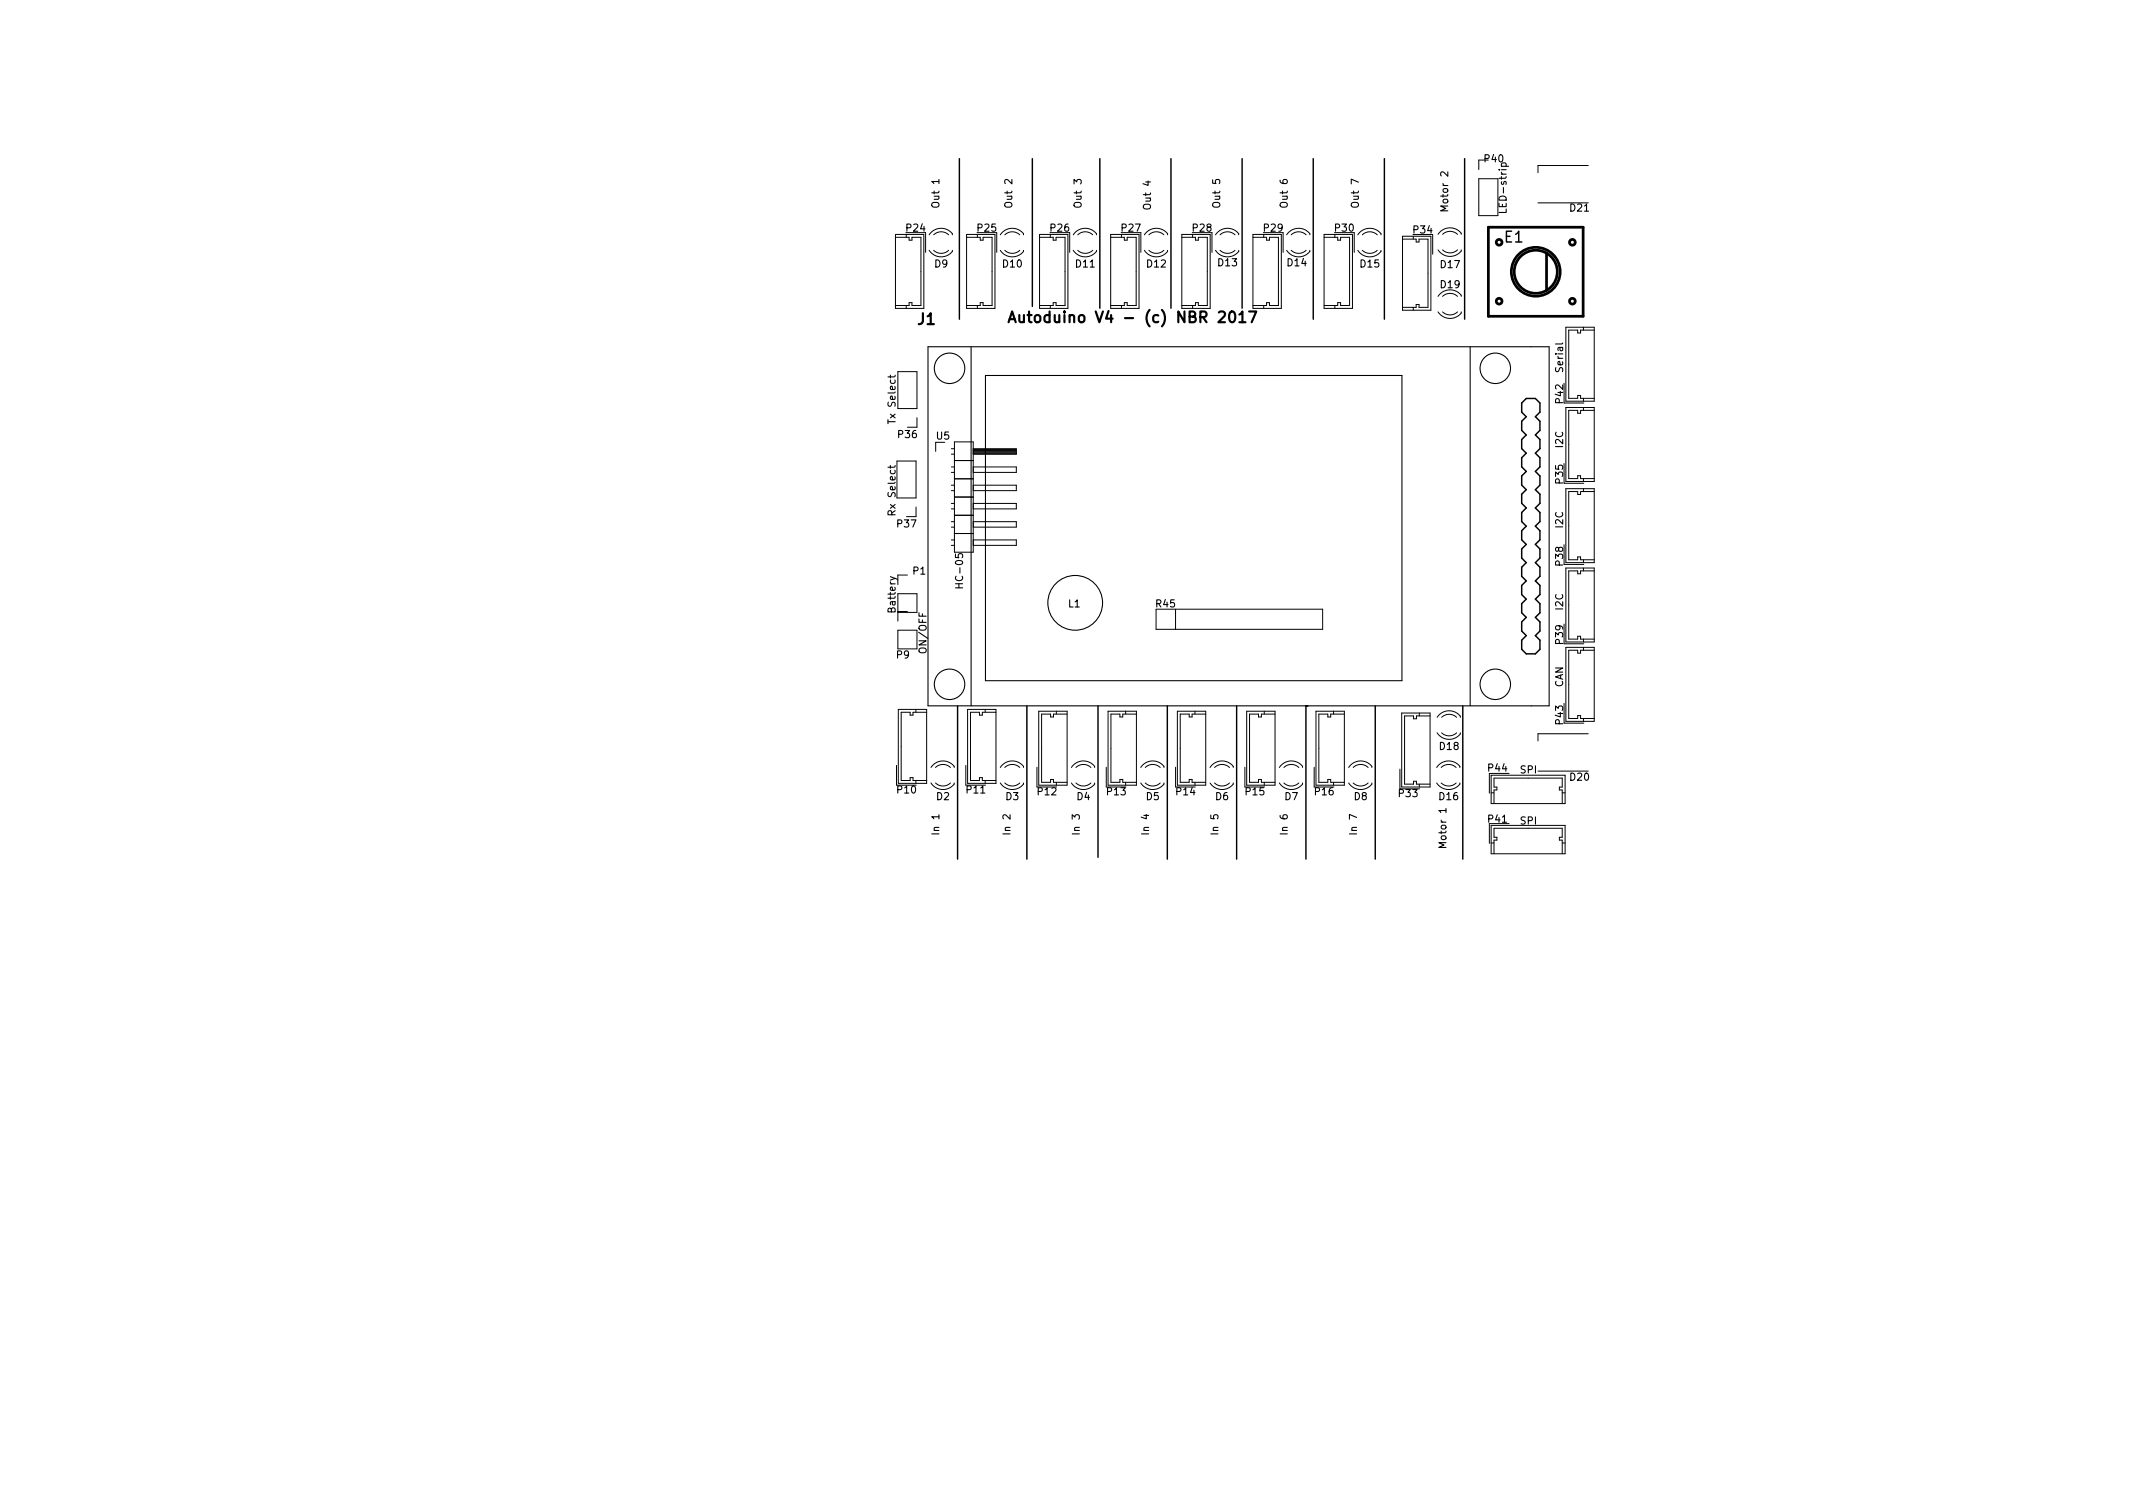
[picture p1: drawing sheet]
<svg xmlns="http://www.w3.org/2000/svg" width="297mm" height="210mm" viewBox="0 0 297 210" stroke-linecap="round" stroke-linejoin="round" font-family="sans-serif">
<defs><g id="words">
<g font-size="2.1">
<text x="209.5" y="33.8">E1</text>
<text x="127.9" y="45.2">J1</text>
<text x="143.6" y="44.9">Autoduino V4 - (c) NBR 2017</text>
</g>
<g font-size="1.4">
<text x="206.8" y="22.6">P40</text>
<text x="130.8" y="28.7" transform="rotate(-90 130.8 28.7)">Out 1</text>
<text x="141" y="28.7" transform="rotate(-90 141 28.7)">Out 2</text>
<text x="150.6" y="28.7" transform="rotate(-90 150.6 28.7)">Out 3</text>
<text x="160.3" y="29" transform="rotate(-90 160.3 29)">Out 4</text>
<text x="169.9" y="28.7" transform="rotate(-90 169.9 28.7)">Out 5</text>
<text x="179.3" y="28.7" transform="rotate(-90 179.3 28.7)">Out 6</text>
<text x="189.2" y="28.7" transform="rotate(-90 189.2 28.7)">Out 7</text>
<text x="201.7" y="29.2" transform="rotate(-90 201.7 29.2)">Motor 2</text>
<text x="209.8" y="29.3" transform="rotate(-90 209.8 29.3)">LED-strip</text>
<text x="218.7" y="29.5">D21</text>
<text x="126.3" y="32.2">P24</text>
<text x="136.2" y="32.2">P25</text>
<text x="146.3" y="32.2">P26</text>
<text x="156.2" y="32.2">P27</text>
<text x="166.1" y="32.2">P28</text>
<text x="176.1" y="32.2">P29</text>
<text x="186" y="32.2">P30</text>
<text x="196.9" y="32.5">P34</text>
<text x="130.2" y="37.2">D9</text>
<text x="139.7" y="37.2">D10</text>
<text x="149.9" y="37.2">D11</text>
<text x="159.8" y="37.2">D12</text>
<text x="169.7" y="37.1">D13</text>
<text x="179.3" y="37.1">D14</text>
<text x="189.5" y="37.2">D15</text>
<text x="200.7" y="37.3">D17</text>
<text x="200.7" y="40.1">D19</text>
<text x="217.7" y="51.7" transform="rotate(-90 217.7 51.7)">Serial</text>
<text x="124.7" y="58.7" transform="rotate(-90 124.7 58.7)">Tx Select</text>
<text x="217.7" y="56.1" transform="rotate(-90 217.7 56.1)">P42</text>
<text x="125.1" y="61">P36</text>
<text x="130.4" y="61.2">U5</text>
<text x="217.7" y="62.3" transform="rotate(-90 217.7 62.3)">I2C</text>
<text x="124.7" y="71.5" transform="rotate(-90 124.7 71.5)">Rx Select</text>
<text x="217.7" y="67.3" transform="rotate(-90 217.7 67.3)">P35</text>
<text x="125" y="73.4">P37</text>
<text x="217.7" y="73.5" transform="rotate(-90 217.7 73.5)">I2C</text>
<text x="127.2" y="80">P1</text>
<text x="134.1" y="81.5" transform="rotate(-90 134.1 81.5)">HC-05</text>
<text x="217.7" y="78.7" transform="rotate(-90 217.7 78.7)">P38</text>
<text x="124.7" y="85.2" transform="rotate(-90 124.7 85.2)">Battery</text>
<text x="148.8" y="84.6">L1</text>
<text x="161" y="84.6">R45</text>
<text x="217.7" y="89.6" transform="rotate(-90 217.7 89.6)">P39</text>
<text x="217.7" y="84.9" transform="rotate(-90 217.7 84.9)">I2C</text>
<text x="124.9" y="91.7">P9</text>
<text x="129" y="90.8" transform="rotate(-90 129 90.8)">ON/OFF</text>
<text x="217.7" y="95.7" transform="rotate(-90 217.7 95.7)">CAN</text>
<text x="217.7" y="100.8" transform="rotate(-90 217.7 100.8)">P43</text>
<text x="200.5" y="104.4">D18</text>
<text x="207.3" y="107.4">P44</text>
<text x="211.7" y="107.7">SPI</text>
<text x="125" y="110.5">P10</text>
<text x="130.4" y="111.4">D2</text>
<text x="134.7" y="110.5">P11</text>
<text x="140.1" y="111.4">D3</text>
<text x="144.6" y="110.7">P12</text>
<text x="150" y="111.4">D4</text>
<text x="154.2" y="110.7">P13</text>
<text x="159.6" y="111.4">D5</text>
<text x="163.9" y="110.7">P14</text>
<text x="169.3" y="111.4">D6</text>
<text x="173.5" y="110.7">P15</text>
<text x="178.9" y="111.4">D7</text>
<text x="183.2" y="110.7">P16</text>
<text x="188.6" y="111.4">D8</text>
<text x="194.8" y="111">P33</text>
<text x="200.5" y="111.4">D16</text>
<text x="218.7" y="108.7">D20</text>
<text x="130.8" y="116" transform="rotate(-90 130.8 116)">In 1</text>
<text x="140.7" y="116" transform="rotate(-90 140.7 116)">In 2</text>
<text x="150.4" y="116" transform="rotate(-90 150.4 116)">In 3</text>
<text x="160" y="116" transform="rotate(-90 160 116)">In 4</text>
<text x="169.7" y="116" transform="rotate(-90 169.7 116)">In 5</text>
<text x="179.3" y="116" transform="rotate(-90 179.3 116)">In 6</text>
<text x="189" y="116" transform="rotate(-90 189 116)">In 7</text>
<text x="201.4" y="117.8" transform="rotate(-90 201.4 117.8)">Motor 1</text>
<text x="207.3" y="114.5">P41</text>
<text x="211.7" y="114.8">SPI</text>
</g>
</g></defs>
<g fill="none" stroke="#000" stroke-width=".2">
<path d="M133.6 22.1v22.3M143.8 22.1v20.6M153.2 22.1v20.8M163.1 22.1v20.8M173 22.1v20.8M182.9 22.1v22.3M192.8 22.1v22.3M204 22.1v22.3M212.5 55.5h1.3l.6 .6v1.3l-.6 .6 .6 .7v1.2l-.6 .7 .6 .6v1.3l-.6 .6 .6 .6v1.3l-.6 .6 .6 .7v1.2l-.6 .7 .6 .6v1.3l-.6 .6 .6 .7v1.2l-.6 .7 .6 .6v1.3l-.6 .6 .6 .6v1.3l-.6 .6 .6 .7v1.2l-.6 .7 .6 .6v1.3l-.6 .6 .6 .7v1.2l-.6 .7 .6 .6v1.3l-.6 .6 .6 .6v1.3l-.6 .6h-1.3l-.6-.6v-1.3l.6-.6-.6-.6v-1.3l.6-.6-.6-.7v-1.2l.6-.7-.6-.6v-1.3l.6-.6-.6-.7v-1.2l.6-.7-.6-.6v-1.3l.6-.6-.6-.6v-1.3l.6-.6-.6-.7v-1.2l.6-.7-.6-.6v-1.3l.6-.6-.6-.7v-1.2l.6-.7-.6-.6v-1.3l.6-.6-.6-.6v-1.3l.6-.6-.6-.7v-1.2l.6-.7-.6-.6v-1.3zM133.3 98.3v21.3M143 98.3v21.3M152.9 98.3v21.1"/>
<path d="M162.6 98.3v21.3M172.2 98.3v21.3M182.1 98.3h-.2v21.3M191.5 98.3v21.3M203.7 98.3v21.3"/>
</g>
<path d="M140.4 44.9l.5-1.5 .5 1.5M140.6 44.4h.7M141.9 43.9l.1 .9a.41 .41 0 0 0 .6-.1M142.6 43.9v1M172.6 43.8l.4-.4v1.5M172.6 44.9h.8M173.9 43.4h1l-.6 1.5" fill="none" stroke="#000" stroke-width=".3"/>
<g fill="none" stroke="#000" stroke-width=".14">
<path d="M124.7 32.6h3.9v10.3h-3.9zM124.7 33h1.9v.4h.4v-.4h1.2v9.5h-1.2v-.4h-.4v.4h-1.9M126.2 32.4h2.7v2.7M126.2 32.6v.4M129.4 34.9a1.99 1.99 0 0 0 3.2 .1v-.1M130 34.9a1.5 1.5 0 0 0 2.1 0M132.1 32.7a1.5 1.5 0 0 0-2.1 0M132.6 32.7a1.44 1.44 0 0 0-1.1-.9 1.99 1.99 0 0 0-2.1 .9M134.6 32.6h4v10.3h-4zM134.6 33h1.9v.4h.4v-.4h1.3v9.5h-1.3v-.4h-.4v.4h-1.9M136.1 32.4h2.7v2.7M136.1 32.6v.4"/>
<path d="M139.3 34.9a1.99 1.99 0 0 0 3.2 .1v-.1M139.9 34.9a1.5 1.5 0 0 0 2.1 0M142 32.7a1.5 1.5 0 0 0-2.1 0M142.5 32.7a1.44 1.44 0 0 0-1.1-.9 1.99 1.99 0 0 0-2.1 .9M144.8 32.6h3.9v10.3h-3.9zM144.8 33h1.9v.4h.4v-.4h1.2v9.5h-1.2v-.4h-.4v.4h-1.9M146.2 32.4h2.8v2.7M146.3 32.6v.4M149.5 34.9a1.99 1.99 0 0 0 3.2 .1v-.1M150.1 34.9a1.5 1.5 0 0 0 2.1 0M152.2 32.7a1.5 1.5 0 0 0-2.1 0M152.7 32.7a1.44 1.44 0 0 0-1.2-.9 1.99 1.99 0 0 0-2 .9"/>
<path d="M154.7 32.6h3.9v10.3h-3.9zM154.7 33h1.9v.4h.4v-.4h1.2v9.5h-1.2v-.4h-.4v.4h-1.9M156.1 32.4h2.8v2.7M156.2 32.6v.4M159.4 34.9a1.99 1.99 0 0 0 3.2 .1v-.1M160 34.9a1.5 1.5 0 0 0 2.1 0M162.1 32.7a1.5 1.5 0 0 0-2.1 0M162.6 32.7a1.44 1.44 0 0 0-1.2-.9 1.99 1.99 0 0 0-2 .9M164.6 32.6h3.9v10.3h-3.9zM164.6 33h1.9v.4h.4v-.4h1.2v9.5h-1.2v-.4h-.4v.4h-1.9M166 32.4h2.8v2.7M166.1 32.6v.4"/>
<path d="M169.3 34.9a1.99 1.99 0 0 0 3.2 .1v-.1M169.9 34.9a1.5 1.5 0 0 0 2.1 0M172 32.7a1.5 1.5 0 0 0-2.1 0M172.5 32.7a1.44 1.44 0 0 0-1.2-.9 1.99 1.99 0 0 0-2 .9M174.5 32.6h3.9v10.3h-3.9zM174.5 33h1.9v.4h.4v-.4h1.2v9.5h-1.2v-.4h-.4v.4h-1.9M175.9 32.4h2.8v2.7M176 32.6v.4M179.2 34.9a1.99 1.99 0 0 0 3.2 .1v-.1M179.8 34.9a1.5 1.5 0 0 0 2.1 0M181.9 32.7a1.5 1.5 0 0 0-2.1 0M182.4 32.7a1.44 1.44 0 0 0-1.1-.9 1.99 1.99 0 0 0-2.1 .9"/>
<path d="M184.4 32.6h3.9v10.3h-3.9zM184.4 33h1.9v.4h.4v-.4h1.2v9.5h-1.2v-.4h-.4v.4h-1.9M185.8 32.4h2.8v2.7M185.9 32.6v.4M189.1 34.9a1.99 1.99 0 0 0 3.2 .1v-.1M189.7 34.9a1.5 1.5 0 0 0 2.1 0M191.8 32.7a1.5 1.5 0 0 0-2.1 0M192.3 32.7a1.44 1.44 0 0 0-1.1-.9 1.99 1.99 0 0 0-2.1 .9M195.3 32.9h4v10.3h-4zM195.3 33.3h1.9v.4h.4v-.4h1.3v9.5h-1.3v-.4h-.4v.4h-1.9M196.8 32.6h2.7v2.8M196.8 32.9v.4"/>
<path d="M200.3 34.8a1.99 1.99 0 0 0 3.2 .1v-.1M200.9 34.8a1.5 1.5 0 0 0 2.1 0M203 32.6a1.5 1.5 0 0 0-2.1 0M203.5 32.6a1.44 1.44 0 0 0-1.2-.8 1.99 1.99 0 0 0-2 .8M205.9 24.9h2.7v5.1h-2.7zM207.3 22.3h-1.4v1.3M214.2 28.2h7M221.2 23h-7v1M125 51.8h2.7v5.1h-2.7zM126.2 42.5v.4M127.7 58.2v1.3h-1.3M136.1 42.5v.4"/>
<path d="M146.3 42.5v.4M156.2 42.5v.4M166.1 42.5v.4M176 42.5v.4M185.9 42.5v.4M196.8 42.8v.4M200.3 43.4a1.99 1.99 0 0 0 3.2 .2v-.2M200.9 43.4a1.5 1.5 0 0 0 2.1 0M203 41.3a1.5 1.5 0 0 0-2.1 0M203.5 41.3a1.44 1.44 0 0 0-1.2-.9 1.99 1.99 0 0 0-2 .9M217.8 53.4v2.7h2.8M218.1 56.7h3.9v10.3h-3.9z"/>
<path d="M218.1 45.6h3.9v10.3h-3.9zM220.5 45.6v.4M220.5 55.5v.4M220.5 56.7v.4M222 46h-1.9v.4h-.4v-.4h-1.2v9.5h1.2v-.4h.4v.4h1.9M222 57.1h-1.9v.4h-.4v-.4h-1.2v9.5h1.2v-.4h.4v.4h1.9M124.9 64.2h2.7v5.1h-2.7zM127.6 70.6v1.3h-1.4M130.3 61.6v1.3M132.5 63.2h.4M132.5 62.5h.4M132.5 65.8h.4"/>
<path d="M132.5 65h.4M132.5 68.3h.4M132.5 67.6h.4M132.5 70.9h.4M132.5 70.1h.4M132.5 73.4h.4M132.5 72.6h.4M132.5 75.9h.4M132.5 75.2h.4M132.9 61.5h2.6v15.4h-2.6zM132.9 64.1h2.6M132.9 66.7h2.6"/>
<path d="M132.9 69.2h2.6M132.9 71.7h2.6M132.9 74.3h2.6M135.5 62.5h6v.7h-6M135.5 65h6v.8h-6M135.5 67.6h6v.7h-6M135.5 70.1h6v.8h-6M135.5 72.6h6v.8h-6M135.5 75.2h6v.7h-6M135.5 62.6h6M135.5 62.7h6M135.5 62.8h6"/>
<path d="M135.5 63h6M135.5 63.1h6M135.5 63.2h6M217.8 64.5v2.8h2.8M217.8 75.8v2.8h2.8M218.1 68h3.9v10.3h-3.9zM218.1 79.1h3.9v10.3h-3.9zM220.5 66.6v.4M220.5 68v.4M220.5 77.9v.4M220.5 79.1v.4M222 68.4h-1.9v.4h-.4v-.4h-1.2v9.5h1.2v-.4h.4v.4h1.9"/>
<path d="M222 79.5h-1.9v.4h-.4v-.4h-1.2v9.5h1.2v-.4h.4v.4h1.9M125 85.3h2.7v-2.6h-2.7v3.8M125 87.8h2.7v2.6h-2.7zM125 80.1h1.4M125 85.2h1.4M125.1 98.8h3.9v10.3h-3.9zM127.5 98.8v.4M129 99.2h-1.9v.4h-.4v-.4h-1.2v9.5h1.2v-.4h.4v.4h1.9M134.7 98.8h4v10.3h-4zM137.2 98.8v.4M138.7 99.2h-1.9v.4h-.4v-.4h-1.3v9.5h1.3v-.4h.4v.4h1.9M144.7 99h3.9v10.3h-3.9z"/>
<path d="M147.1 99v.4M148.6 99.4h-1.9v.4h-.4v-.4h-1.2v9.5h1.2v-.4h.4v.4h1.9M154.3 99h4v10.3h-4zM156.8 99v.4M158.3 99.4h-1.9v.4h-.4v-.4h-1.3v9.5h1.3v-.4h.4v.4h1.9M161 84.8h23.2v2.8h-23.2zM163.7 84.8v2.8M164 99h3.9v10.3h-3.9zM166.4 99v.4M167.9 99.4h-1.9v.4h-.4v-.4h-1.2v9.5h1.2v-.4h.4v.4h1.9M173.6 99h4v10.3h-4zM176.1 99v.4"/>
<path d="M177.6 99.4h-1.9v.4h-.4v-.4h-1.3v9.5h1.3v-.4h.4v.4h1.9M183.3 99h3.9v10.3h-3.9zM185.7 99v.4M187.2 99.4h-1.9v.4h-.4v-.4h-1.2v9.5h1.2v-.4h.4v.4h1.9M195.2 99.3h3.9v10.3h-3.9zM197.7 99.3v.4M199.1 99.7h-1.8v.4h-.5v-.4h-1.2v9.5h1.2v-.4h.5v.4h1.8M202.8 99.9a1.5 1.5 0 0 0-2 0M203.4 99.9a1.44 1.44 0 0 0-1.2-.9 1.99 1.99 0 0 0-2.1 .9M217.8 86.9v2.7h2.8M217.8 97.9v2.8h2.8M218.1 90.1h3.9v10.3h-3.9z"/>
<path d="M220.5 89v.4M220.5 90.1v.4M222 90.5h-1.9v.4h-.4v-.4h-1.2v9.5h1.2v-.4h.4v.4h1.9M124.8 106.6v2.7h2.8M127.5 108.7v.4M129.6 109a1.99 1.99 0 0 0 3.3 .2v-.2M130.3 109a1.5 1.5 0 0 0 2.1 0M132.4 106.9a1.5 1.5 0 0 0-2.1 0M132.9 106.9a1.44 1.44 0 0 0-1.2-.9 1.99 1.99 0 0 0-2.1 .9M134.5 106.6v2.7h2.7M137.2 108.7v.4M139.3 109a1.99 1.99 0 0 0 3.2 .2v-.2"/>
<path d="M139.9 109a1.5 1.5 0 0 0 2.1 0M142 106.9a1.5 1.5 0 0 0-2.1 0M142.5 106.9a1.44 1.44 0 0 0-1.1-.9 1.99 1.99 0 0 0-2.1 .9M144.4 106.8v2.8h2.8M147.1 108.9v.4M149.2 109a1.99 1.99 0 0 0 3.2 .2v-.2M149.8 109a1.5 1.5 0 0 0 2.1 0M151.9 106.9a1.5 1.5 0 0 0-2.1 0M152.4 106.9a1.44 1.44 0 0 0-1.1-.9 1.99 1.99 0 0 0-2.1 .9M154.1 106.8v2.8h2.7M156.8 108.9v.4M158.9 109a1.99 1.99 0 0 0 3.2 .2v-.2"/>
<path d="M159.5 109a1.5 1.5 0 0 0 2.1 0M161.6 106.9a1.5 1.5 0 0 0-2.1 0M162.1 106.9a1.44 1.44 0 0 0-1.2-.9 1.99 1.99 0 0 0-2 .9M163.7 106.8v2.8h2.8M166.4 108.9v.4M168.5 109a1.99 1.99 0 0 0 3.2 .2v-.2M169.1 109a1.5 1.5 0 0 0 2.1 0M171.2 106.9a1.5 1.5 0 0 0-2.1 0M171.7 106.9a1.44 1.44 0 0 0-1.1-.9 1.99 1.99 0 0 0-2.1 .9M173.4 106.8v2.8h2.7M176.1 108.9v.4M178.2 109a1.99 1.99 0 0 0 3.2 .2v-.2"/>
<path d="M178.8 109a1.5 1.5 0 0 0 2.1 0M180.9 106.9a1.5 1.5 0 0 0-2.1 0M181.4 106.9a1.44 1.44 0 0 0-1.2-.9 1.99 1.99 0 0 0-2 .9M183 106.8v2.8h2.8M185.7 108.9v.4M187.8 109a1.99 1.99 0 0 0 3.2 .2v-.2M188.4 109a1.5 1.5 0 0 0 2.1 0M190.5 106.9a1.5 1.5 0 0 0-2.1 0M191 106.9a1.44 1.44 0 0 0-1.1-.9 1.99 1.99 0 0 0-2.1 .9M195 107.1v2.7h2.7M197.7 109.2v.4M200.1 109a1.99 1.99 0 0 0 3.2 .2v-.2"/>
<path d="M200.1 102a1.99 1.99 0 0 0 3.3 .2v-.2M200.7 109a1.5 1.5 0 0 0 2.1 0M200.8 102a1.5 1.5 0 0 0 2 0M202.8 106.9a1.5 1.5 0 0 0-2.1 0M203.3 106.9a1.44 1.44 0 0 0-1.2-.9 1.99 1.99 0 0 0-2 .9M207.7 107.9h10.3v4h-10.3zM207.7 114.9h10.3v4h-10.3zM207.7 117.4h.4M207.7 110.4h.4M208.1 111.9v-1.9h.4v-.4h-.4v-1.3h9.5v1.3h-.4v.4h.4v1.9M208.1 118.9v-1.9h.4v-.4h-.4v-1.3h9.5v1.3h-.4v.4h.4v1.9M210.2 114.7h-2.8v2.7"/>
<path d="M210.2 107.7h-2.8v2.7M214.2 107.4h7M217.6 117.4h.4M217.6 110.4h.4M220.5 100v.4M221.2 102.2h-7v1"/>
</g>
<g fill="none" stroke="#000" stroke-width=".38">
<path d="M207.3 31.6h13.2v12.4h-13.2zM215.4 35.2v5.2"/>
<circle cx="208.8" cy="33.7" r=".4"/>
<circle cx="213.9" cy="37.8" r="3"/>
<circle cx="213.9" cy="37.8" r="3.4"/>
<circle cx="219" cy="33.7" r=".4"/>
<circle cx="208.8" cy="41.9" r=".4"/>
<circle cx="219" cy="41.9" r=".4"/>
</g>
<g fill="none" stroke="#000" stroke-width=".15">
<path d="M129.2 48.3h86.5v50h-86.5zM135.2 48.3v50M137.2 52.3h58v42.5h-58zM204.7 48.3v50"/>
<circle cx="132.2" cy="51.3" r="2.12"/>
<circle cx="208.2" cy="51.3" r="2.12"/>
<circle cx="132.2" cy="95.3" r="2.12"/>
<circle cx="149.7" cy="83.9" r="3.8"/>
<circle cx="208.2" cy="95.3" r="2.12"/>
</g>
<use href="#words"/>
</svg>
